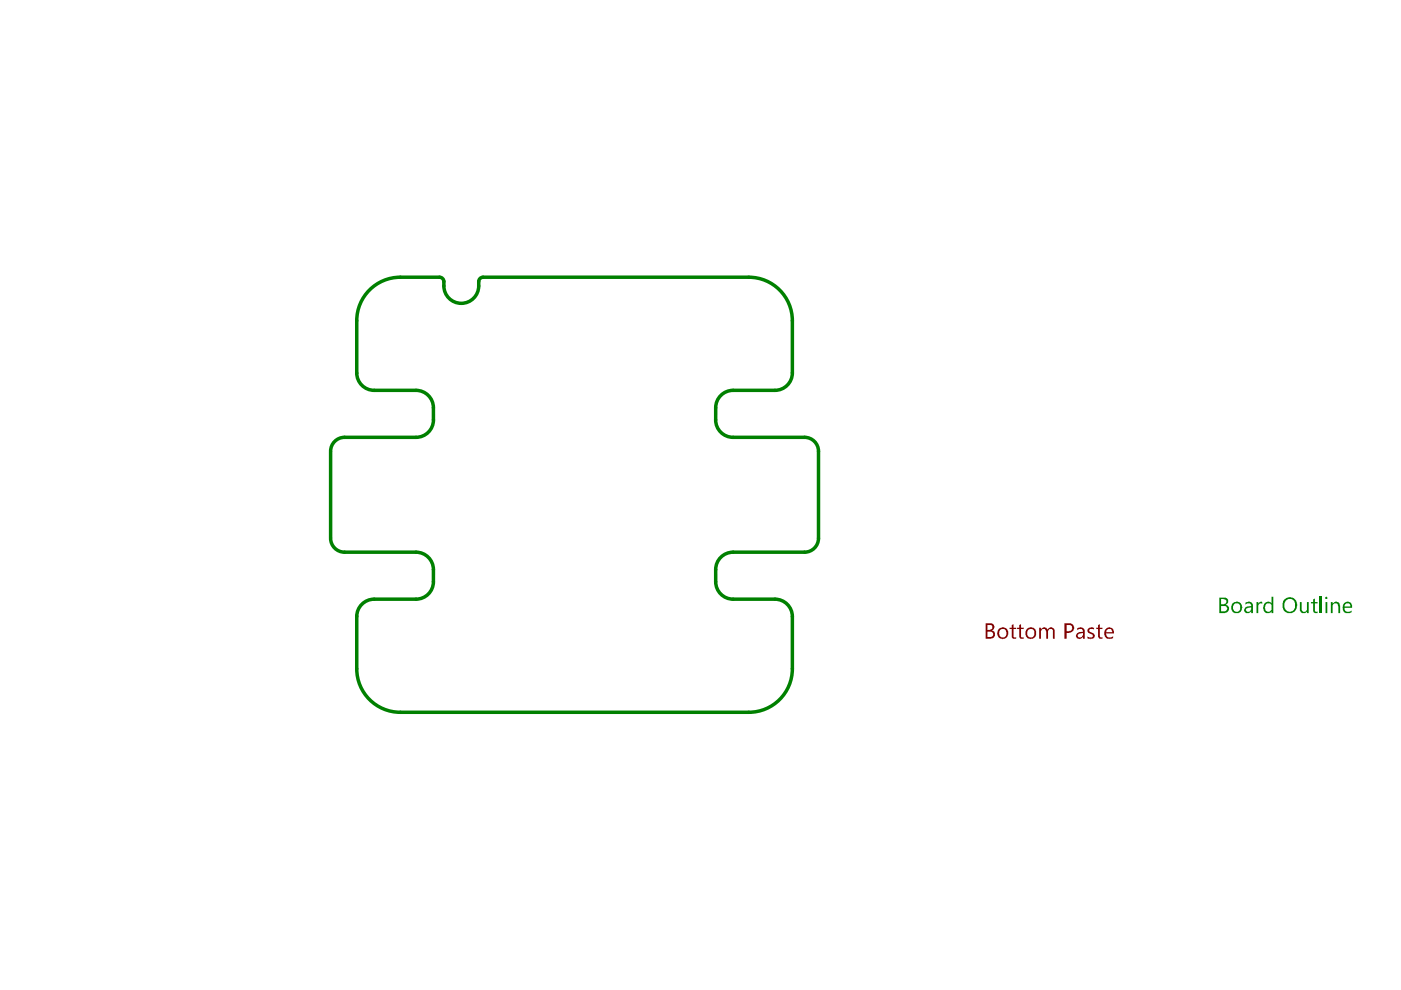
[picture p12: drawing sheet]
<svg xmlns="http://www.w3.org/2000/svg" width="297mm" height="210mm" viewBox="0 0 297 210" stroke-linecap="round" stroke-linejoin="round" font-family="sans-serif">
<g fill="none" stroke="#008000" stroke-width=".74">
<path d="M84.9 58.8h8.3M94.1 59.7v.9M101.5 59.7v.9M102.4 58.8h56.4M75.6 68v11.2M168 68v11.1M70.1 95.8v18.2M73.1 92.7h15.1M79.3 82.8h8.9M91.9 86.5v2.5M151.7 86.5v2.5M155.4 92.7h15.2"/>
<path d="M155.4 82.8h8.9M173.5 95.7v18.4M73.1 117.1h15.1M155.4 117.1h15.2M75.6 130.6v11.2M79.3 127h8.9M91.9 120.8v2.5M151.7 120.8v2.5M155.4 127h8.9M168 130.7v11.1M84.9 151h73.9"/>
</g>
<g fill="#008000">
<path d="M266.4 127.7h.4v.4l.3-.4 .4-.1 .1 .4a.62 .62 0 0 0-.6 .1 .62 .62 0 0 0-.2 .7v1.2h-.4z"/>
<path d="M275.6 127.7h.4v1.3a.59 .59 0 0 0 .5 .7 .59 .59 0 0 0 .6-.7v-1.3h.4v2.3h-.4v-.4a.81 .81 0 0 1-1 .4 .81 .81 0 0 1-.5-.9z"/>
<path d="M278.4 127.1l.4-.2v.8h.6v.2h-.6v1.3a.35 .35 0 0 0 .1 .5 .35 .35 0 0 0 .5-.1v.4h-.4a.52 .52 0 0 1-.6-.7v-1.4h-.5v-.2h.5z"/>
<path d="M279.8 126.5h.5v3.5h-.5z"/>
<path d="M282.2 127.7h.3v.3a.86 .86 0 0 1 1.1-.3 .86 .86 0 0 1 .5 .9v1.4h-.3v-1.3a.62 .62 0 0 0-.6-.8 .62 .62 0 0 0-.7 .8v1.3h-.3z"/>
<path d="M258.9 127v1.1h.5a.54 .54 0 0 0 .5-.4 .54 .54 0 0 0-.3-.6zM258.9 128.5v1.1h.6a.6 .6 0 0 0 .7-.6 .6 .6 0 0 0-.8-.5zM258.5 126.7h1.1a.76 .76 0 0 1 .8 .6 .76 .76 0 0 1-.6 .9 .9 .9 0 0 1 .8 1 .9 .9 0 0 1-1 .8h-1.1z"/>
<path d="M261.6 128.1a1 1 0 0 0 .5 1.6 .83 .83 0 0 0 .8-.3 .83 .83 0 0 0 0-.9 .77 .77 0 0 0-1.3-.4zM261.2 128a1.23 1.23 0 0 1 1.8-.1 1.23 1.23 0 0 1 .1 1.7 1.23 1.23 0 0 1-1.8 .1 1.53 1.53 0 0 1-.1-1.7z"/>
<path d="M264.1 129.2a.57 .57 0 0 0 .7 .5 .57 .57 0 0 0 .5-.6v-.3l-.8 .1zM264.1 127.7a1.01 1.01 0 0 1 1.5 .7v1.6h-.3v-.4a.76 .76 0 0 1-1 .4 .76 .76 0 0 1-.4-.9l.4-.5 1-.1a.66 .66 0 0 0-.5-.6 .66 .66 0 0 0-.7 .3z"/>
<path d="M268 128a.96 .96 0 0 1 1.6-.1v-1.4h.4v3.5h-.4v-.4a.99 .99 0 0 1-1.1 .4 .99 .99 0 0 1-.7-1zM268.4 128.1a1.03 1.03 0 0 0 .4 1.6h.3l.5-.4v-.7a.62 .62 0 0 0-.4-.7 .62 .62 0 0 0-.7 .2z"/>
<path d="M272.5 127.5l-.1 .3a1.22 1.22 0 0 0 .3 1.6 1.22 1.22 0 0 0 1.6-.1 1.4 1.4 0 0 0-.8-2.3h-.3zM272.2 127.2a1.63 1.63 0 0 1 2.3-.2 1.63 1.63 0 0 1 .3 2.2 1.58 1.58 0 0 1-2.2 .6 1.58 1.58 0 0 1-.6-2.1z"/>
<path d="M281 126.8a.25 .25 0 0 1 .5 0 .25 .25 0 0 1-.5 0zM281 127.7h.4v2.3h-.4z"/>
<path d="M285.2 128.1l-.1 .5 1.2-.1a.61 .61 0 0 0-.4-.6 .61 .61 0 0 0-.7 .2zM285 127.8a.96 .96 0 0 1 1.6 .3l.1 .8h-1.6a.84 .84 0 0 0 .5 .8 .84 .84 0 0 0 1-.3v.4l-.5 .2a1.03 1.03 0 0 1-1.4-1l-.1-.2z"/>
</g>
<g fill="none" stroke="#008000" stroke-width=".74">
<path d="M84.9 58.8a9.2 9.2 0 0 0-9.3 9.2M93.2 58.8a.92 .92 0 0 1 .9 .9M102.4 58.8a.92 .92 0 0 0-.9 .9M158.8 58.8a9.2 9.2 0 0 1 9.2 9.2M75.6 79.1a3.7 3.7 0 0 0 3.7 3.7M94.1 60.6a3.7 3.7 0 0 0 3.7 3.7 3.7 3.7 0 0 0 3.7-3.7M168 79.1a3.7 3.7 0 0 1-3.7 3.7M73.1 92.7a2.95 2.95 0 0 0-3 3M88.2 82.8a3.7 3.7 0 0 1 3.7 3.7M91.9 89a3.7 3.7 0 0 1-3.7 3.7M151.7 89a3.7 3.7 0 0 0 3.7 3.7M155.4 82.8a3.7 3.7 0 0 0-3.7 3.7"/>
<path d="M170.6 92.7a2.95 2.95 0 0 1 2.9 3M70.1 114.1a2.95 2.95 0 0 0 3 3M88.2 117.1a3.7 3.7 0 0 1 3.7 3.7M155.4 117.1a3.7 3.7 0 0 0-3.7 3.7M173.5 114.1a2.95 2.95 0 0 1-2.9 3M79.3 127a3.7 3.7 0 0 0-3.7 3.7M91.9 123.3a3.7 3.7 0 0 1-3.7 3.7M151.7 123.3a3.7 3.7 0 0 0 3.7 3.7M164.3 127a3.7 3.7 0 0 1 3.7 3.7M75.6 141.8a9.2 9.2 0 0 0 9.3 9.2M168 141.8a9.2 9.2 0 0 1-9.2 9.2"/>
</g>
<g fill="#800000">
<path d="M214.5 132.5l.4-.2v.8h.5v.3h-.5v1.3a.34 .34 0 0 0 .1 .4 .34 .34 0 0 0 .4 0v.3h-.6l-.3-.3v-1.7h-.5v-.3h.5z"/>
<path d="M216.1 132.5l.4-.2v.8h.5v.3h-.5v1.3a.34 .34 0 0 0 .1 .4 .34 .34 0 0 0 .4 0v.3h-.6l-.3-.3v-1.7h-.5v-.3h.5z"/>
<path d="M220.3 133.1h.4v.4a.76 .76 0 0 1 .7-.5 .76 .76 0 0 1 .7 .5 .8 .8 0 0 1 1-.4 .8 .8 0 0 1 .5 .8v1.5h-.4v-1.3a.55 .55 0 0 0-.5-.7 .55 .55 0 0 0-.5 .7v1.3h-.4v-1.5a.58 .58 0 0 0-.6-.5 .58 .58 0 0 0-.5 .7v1.3h-.4z"/>
<path d="M230.6 133.5a1.47 1.47 0 0 1 1.4-.4v.4l-.5-.1a.34 .34 0 0 0-.5 .1 .34 .34 0 0 0 .1 .4l.2 .1a.81 .81 0 0 1 .8 1v.1l-.3 .2a1.08 1.08 0 0 1-1.2 0v-.3l.4 .1a.42 .42 0 0 0 .7-.2 .42 .42 0 0 0-.6-.5l-.5-.3z"/>
<path d="M232.8 132.5l.4-.2v.8h.5v.3h-.5v1.3a.34 .34 0 0 0 .1 .4 .34 .34 0 0 0 .4 0v.3a.7 .7 0 0 1-.9-.6v-1.4h-.4v-.3h.4z"/>
<path d="M209.3 132.5v1.1h.4a.52 .52 0 0 0 .7-.5 .52 .52 0 0 0-.6-.6zM209.3 133.9v1.2h.6a.58 .58 0 0 0 .7-.7 .58 .58 0 0 0-.8-.5zM209 132.1h.9a.78 .78 0 0 1 .9 .6 .78 .78 0 0 1-.5 .9 .91 .91 0 0 1 .7 1.1 .91 .91 0 0 1-1.1 .7h-.9z"/>
<path d="M212 133.6a.9 .9 0 0 0 0 1.1 .9 .9 0 0 0 1 .4 .92 .92 0 0 0 .4-1.1 .92 .92 0 0 0-1-.6zM211.8 133.3a1.24 1.24 0 0 1 1.4-.1 1.24 1.24 0 0 1 .6 1.4 1.2 1.2 0 0 1-1.4 .8 1.2 1.2 0 0 1-1-1.3z"/>
<path d="M217.9 133.6a.93 .93 0 0 0 0 1.2 .93 .93 0 0 0 1.1 .3 1.16 1.16 0 0 0-.2-1.7h-.5zM217.6 133.5a1.21 1.21 0 0 1 1.7-.3 1.21 1.21 0 0 1 .3 1.7 1.19 1.19 0 0 1-1.7 .4 1.19 1.19 0 0 1-.3-1.7z"/>
<path d="M226.1 132.5v1.3h.4a.67 .67 0 0 0 .8-.5 .67 .67 0 0 0-.5-.8zM225.7 132.1h.9a.99 .99 0 0 1 1.1 .9 .99 .99 0 0 1-.9 1.1l-.7 .1v1.2h-.4z"/>
<path d="M228.5 134.6a.52 .52 0 0 0 .5 .5 .52 .52 0 0 0 .5-.4l.1-.5-.7 .1zM228.4 133.2a1.03 1.03 0 0 1 1.5 .3l.1 1.9h-.4v-.3a.74 .74 0 0 1-.9 .4 .74 .74 0 0 1-.5-.9l.2-.4 .4-.2 .8-.1a.66 .66 0 0 0-.5-.5 .66 .66 0 0 0-.7 .2z"/>
<path d="M234.6 133.6l-.1 .4h1.3a.65 .65 0 0 0-.4-.7 .65 .65 0 0 0-.8 .3zM234.3 133.5a1.06 1.06 0 0 1 1.3-.4 1.06 1.06 0 0 1 .6 1.2h-1.7a.87 .87 0 0 0 .5 .8 .87 .87 0 0 0 .9-.1l.1-.1-.1 .4a1.27 1.27 0 0 1-1.5-.3 1.27 1.27 0 0 1-.1-1.5z"/>
</g>
</svg>
